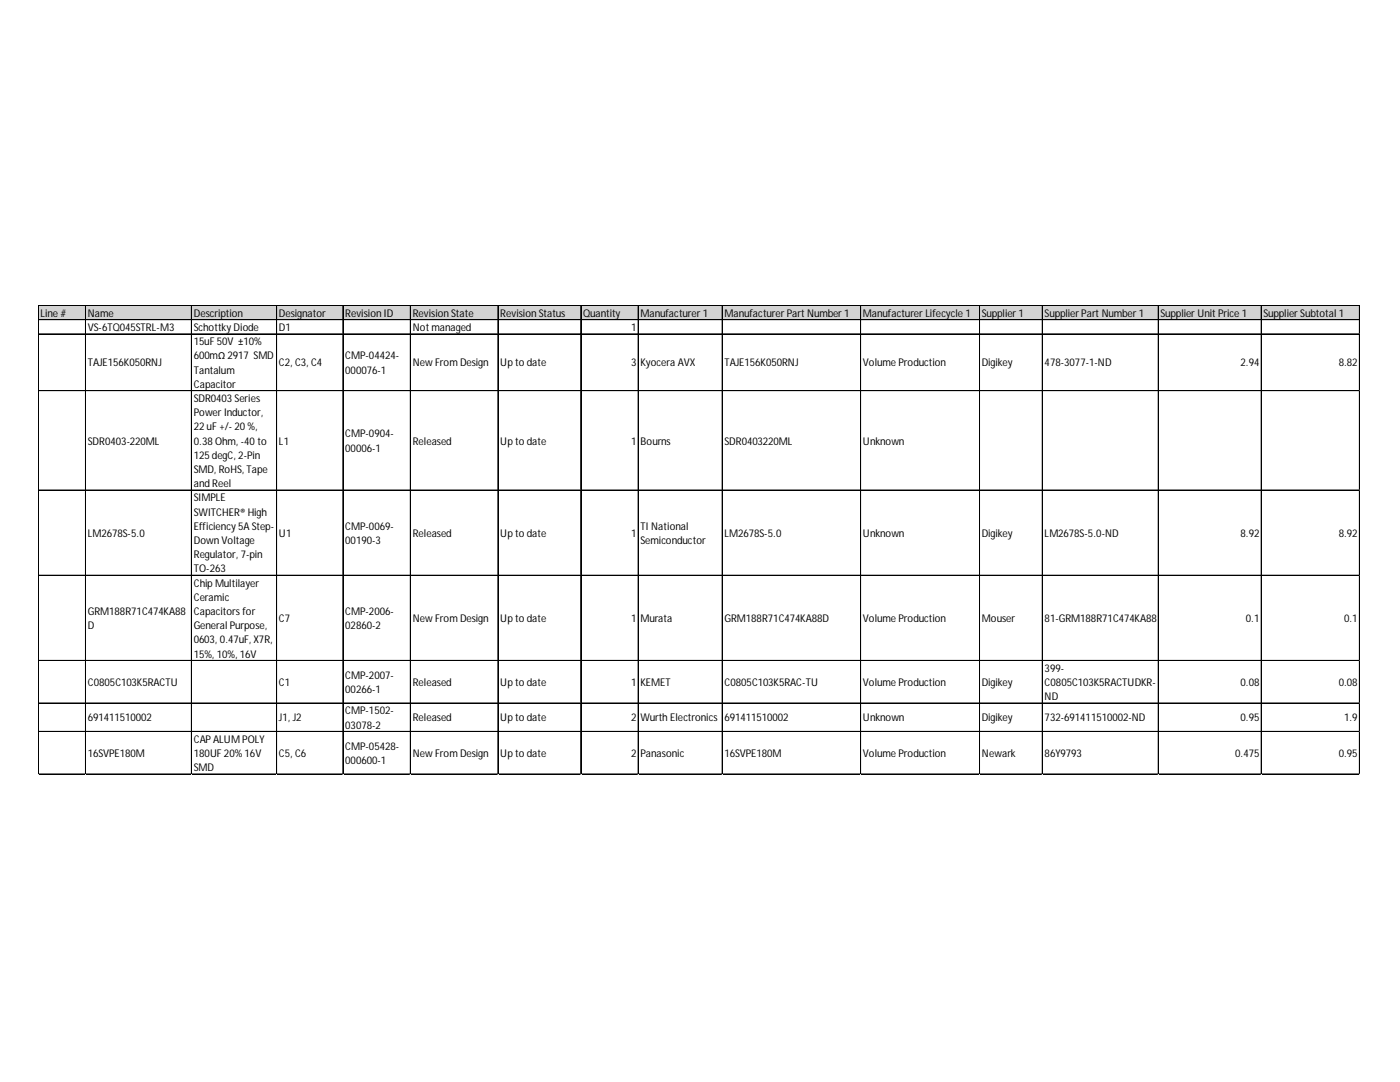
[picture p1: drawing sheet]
<svg xmlns="http://www.w3.org/2000/svg" width="279mm" height="216mm" viewBox="0 0 279 216" stroke-linecap="round" stroke-linejoin="round" font-family="sans-serif">
<defs><g id="words">
<g font-size="2.1">
<text x="8.1" y="63.2">Line #</text>
<text x="17.5" y="63.2">Name</text>
<text x="38.7" y="63.2">Description</text>
<text x="55.7" y="63.2">Designator</text>
<text x="68.9" y="63.2">Revision ID</text>
<text x="82.4" y="63.2">Revision State</text>
<text x="99.8" y="63.2">Revision Status</text>
<text x="116.4" y="63.2">Quantity</text>
<text x="127.8" y="63.2">Manufacturer1</text>
<text x="144.6" y="63.2">ManufacturerPart Number1</text>
<text x="172.2" y="63.2">Manufacturer Lifecycle 1</text>
<text x="196" y="63.2">Supplier1</text>
<text x="208.5" y="63.2">SupplierPart Number1</text>
<text x="231.6" y="63.2">Supplier Unit Price 1</text>
<text x="252.2" y="63.2">SupplierSubtotal 1</text>
<text x="17.5" y="66">VS-6TQ045STRL-M3</text>
<text x="38.7" y="66">Schottky Diode</text>
<text x="38.7" y="68.9">15uF 50V ±10%</text>
<text x="38.7" y="71.7">600mΩ 2917 SMD</text>
<text x="55.7" y="66">D1</text>
<text x="68.9" y="71.7">CMP-04424-</text>
<text x="82.4" y="66">Not managed</text>
<text x="125.9" y="66">1</text>
<text x="17.5" y="73.1">TAJE156K050RNJ</text>
<text x="38.7" y="74.5">Tantalum</text>
<text x="38.7" y="77.4">Capacitor</text>
<text x="55.7" y="73.1">C2, C3, C4</text>
<text x="68.9" y="74.5">000076-1</text>
<text x="82.4" y="73.1">New From Design</text>
<text x="99.8" y="73.1">Up to date</text>
<text x="125.9" y="73.1">3</text>
<text x="127.8" y="73.1">Kyocera AVX</text>
<text x="144.6" y="73.1">TAJE156K050RNJ</text>
<text x="172.2" y="73.1">Volume Production</text>
<text x="196" y="73.1">Digikey</text>
<text x="208.5" y="73.1">478-3077-1-ND</text>
<text x="247.6" y="73.1">2.94</text>
<text x="267.2" y="73.1">8.82</text>
<text x="38.7" y="80.2">SDR0403 Series</text>
<text x="38.7" y="83">Power Inductor,</text>
<text x="17.5" y="88.7">SDR0403-220ML</text>
<text x="38.7" y="85.9">22 uF +/- 20 %,</text>
<text x="38.7" y="88.7">0.38 Ohm, -40 to</text>
<text x="55.7" y="88.7">L1</text>
<text x="68.9" y="87.3">CMP-0904-</text>
<text x="82.4" y="88.7">Released</text>
<text x="99.8" y="88.7">Up to date</text>
<text x="125.9" y="88.7">1</text>
<text x="127.8" y="88.7">Bourns</text>
<text x="144.6" y="88.7">SDR0403220ML</text>
<text x="172.2" y="88.7">Unknown</text>
<text x="38.7" y="91.5">125 degC, 2-Pin</text>
<text x="38.7" y="94.4">SMD, RoHS, Tape</text>
<text x="68.9" y="90.1">00006-1</text>
<text x="38.7" y="97.2">and Reel</text>
<text x="38.7" y="100">SIMPLE</text>
<text x="17.5" y="107.1">LM2678S-5.0</text>
<text x="38.7" y="102.9">SWITCHER® High</text>
<text x="38.7" y="105.7">Efficiency 5A Step-</text>
<text x="55.7" y="107.1">U1</text>
<text x="68.9" y="105.7">CMP-0069-</text>
<text x="82.4" y="107.1">Released</text>
<text x="99.8" y="107.1">Up to date</text>
<text x="125.9" y="107.1">1</text>
<text x="127.8" y="105.7">TI National</text>
<text x="144.6" y="107.1">LM2678S-5.0</text>
<text x="172.2" y="107.1">Unknown</text>
<text x="196" y="107.1">Digikey</text>
<text x="208.5" y="107.1">LM2678S-5.0-ND</text>
<text x="247.6" y="107.1">8.92</text>
<text x="267.2" y="107.1">8.92</text>
<text x="38.7" y="108.5">Down Voltage</text>
<text x="38.7" y="111.4">Regulator, 7-pin</text>
<text x="68.9" y="108.5">00190-3</text>
<text x="127.8" y="108.5">Semiconductor</text>
<text x="38.7" y="114.2">TO-263</text>
<text x="38.7" y="117">Chip Multilayer</text>
<text x="38.7" y="119.9">Ceramic</text>
<text x="17.5" y="122.7">GRM188R71C474KA88</text>
<text x="17.5" y="125.5">D</text>
<text x="38.7" y="122.7">Capacitors for</text>
<text x="38.7" y="125.5">General Purpose,</text>
<text x="55.7" y="124.1">C7</text>
<text x="68.9" y="122.7">CMP-2006-</text>
<text x="68.9" y="125.5">02860-2</text>
<text x="82.4" y="124.1">New From Design</text>
<text x="99.8" y="124.1">Up to date</text>
<text x="125.9" y="124.1">1</text>
<text x="127.8" y="124.1">Murata</text>
<text x="144.6" y="124.1">GRM188R71C474KA88D</text>
<text x="172.2" y="124.1">Volume Production</text>
<text x="196" y="124.1">Mouser</text>
<text x="208.5" y="124.1">81-GRM188R71C474KA88</text>
<text x="248.6" y="124.1">0.1</text>
<text x="268.2" y="124.1">0.1</text>
<text x="38.7" y="128.4">0603, 0.47uF, X7R,</text>
<text x="38.7" y="131.2">15%, 10%, 16V</text>
<text x="17.5" y="136.9">C0805C103K5RACTU</text>
<text x="55.7" y="136.9">C1</text>
<text x="68.9" y="135.4">CMP-2007-</text>
<text x="82.4" y="136.9">Released</text>
<text x="99.8" y="136.9">Up to date</text>
<text x="125.9" y="136.9">1</text>
<text x="127.8" y="136.9">KEMET</text>
<text x="144.6" y="136.9">C0805C103K5RAC-TU</text>
<text x="172.2" y="136.9">Volume Production</text>
<text x="196" y="136.9">Digikey</text>
<text x="208.5" y="134">399-</text>
<text x="208.5" y="136.9">C0805C103K5RACTUDKR-</text>
<text x="247.6" y="136.9">0.08</text>
<text x="267.2" y="136.9">0.08</text>
<text x="17.5" y="143.9">691411510002</text>
<text x="55.7" y="143.9">J1, J2</text>
<text x="68.9" y="138.3">00266-1</text>
<text x="68.9" y="142.5">CMP-1502-</text>
<text x="82.4" y="143.9">Released</text>
<text x="99.8" y="143.9">Up to date</text>
<text x="125.9" y="143.9">2</text>
<text x="127.8" y="143.9">Wurth Electronics</text>
<text x="144.6" y="143.9">691411510002</text>
<text x="172.2" y="143.9">Unknown</text>
<text x="196" y="143.9">Digikey</text>
<text x="208.5" y="139.7">ND</text>
<text x="208.5" y="143.9">732-691411510002-ND</text>
<text x="247.6" y="143.9">0.95</text>
<text x="268.2" y="143.9">1.9</text>
<text x="38.7" y="148.2">CAPALUM POLY</text>
<text x="68.9" y="145.4">03078-2</text>
<text x="68.9" y="149.6">CMP-05428-</text>
<text x="17.5" y="151">16SVPE180M</text>
<text x="38.7" y="151">180UF 20% 16V</text>
<text x="38.7" y="153.9">SMD</text>
<text x="55.7" y="151">C5, C6</text>
<text x="68.9" y="152.4">000600-1</text>
<text x="82.4" y="151">New From Design</text>
<text x="99.8" y="151">Up to date</text>
<text x="125.9" y="151">2</text>
<text x="127.8" y="151">Panasonic</text>
<text x="144.6" y="151">16SVPE180M</text>
<text x="172.2" y="151">Volume Production</text>
<text x="196" y="151">Newark</text>
<text x="208.5" y="151">86Y9793</text>
<text x="246.5" y="151">0.475</text>
<text x="267.2" y="151">0.95</text>
</g>
</g></defs>
<path d="M7.7 61h263.8v2.9h-263.8z" fill="#d3d3d3"/>
<g fill="none" stroke="#000" stroke-width=".2">
<path d="M7.6 61v93.6M7.7 61v93.6M7.7 61h263.7M7.7 63.8h263.7M7.7 66.6h263.7M7.7 66.7h263.7M7.7 78h263.7M17.1 61.1v93.5M38.2 61.1v93.5M38.3 61.1v93.5M55.2 61.1v93.5M55.3 61.1v93.5"/>
<path d="M68.4 61.1v93.5M68.5 61.1v93.5M81.9 61.1v93.5M99.4 61.1v93.5M115.9 61.1v93.5M116 61.1v93.5M127.3 61.1v93.5M127.4 61.1v93.5M144.1 61.1v93.5M144.2 61.1v93.5M171.7 61.1v93.5M171.8 61.1v93.5"/>
<path d="M195.5 61.1v93.5M208 61.1v93.5M208.1 61.1v93.5M231.1 61.1v93.5M231.2 61.1v93.5M251.7 61.1v93.5M251.8 61.1v93.5M271.3 61.1v93.5M271.4 61.1v93.5M7.7 97.8h263.7M7.7 114.8h263.7M7.7 131.8h263.7"/>
<path d="M7.7 140.3h263.7M7.7 145.9h263.7M7.7 146h263.7M7.7 154.4h263.7M7.7 154.5h263.7"/>
</g>
<path d="M7.6 154.6h.1" fill="none" stroke="#e0e0e0" stroke-width=".2"/>
<path d="M7.6 154.6h.1z" fill="#e0e0e0"/>
<path d="M17.1 154.6h.1" fill="none" stroke="#e0e0e0" stroke-width=".2"/>
<path d="M17.1 154.6h.1z" fill="#e0e0e0"/>
<path d="M38.2 154.6h.1" fill="none" stroke="#e0e0e0" stroke-width=".2"/>
<path d="M38.2 154.6h.1z" fill="#e0e0e0"/>
<path d="M55.2 154.6h.1" fill="none" stroke="#e0e0e0" stroke-width=".2"/>
<path d="M55.2 154.6h.1z" fill="#e0e0e0"/>
<path d="M68.4 154.6h.1" fill="none" stroke="#e0e0e0" stroke-width=".2"/>
<path d="M68.4 154.6h.1z" fill="#e0e0e0"/>
<path d="M81.9 154.6h.1" fill="none" stroke="#e0e0e0" stroke-width=".2"/>
<path d="M81.9 154.6h.1z" fill="#e0e0e0"/>
<path d="M99.4 154.6h.1" fill="none" stroke="#e0e0e0" stroke-width=".2"/>
<path d="M99.4 154.6h.1z" fill="#e0e0e0"/>
<path d="M115.9 154.6h.1" fill="none" stroke="#e0e0e0" stroke-width=".2"/>
<path d="M115.9 154.6h.1z" fill="#e0e0e0"/>
<path d="M127.3 154.6h.1" fill="none" stroke="#e0e0e0" stroke-width=".2"/>
<path d="M127.3 154.6h.2z" fill="#e0e0e0"/>
<path d="M144.1 154.6h.1" fill="none" stroke="#e0e0e0" stroke-width=".2"/>
<path d="M144.1 154.6h.1z" fill="#e0e0e0"/>
<path d="M171.7 154.6h.1" fill="none" stroke="#e0e0e0" stroke-width=".2"/>
<path d="M171.7 154.6h.2z" fill="#e0e0e0"/>
<path d="M195.5 154.6h.1" fill="none" stroke="#e0e0e0" stroke-width=".2"/>
<path d="M195.5 154.6h.1z" fill="#e0e0e0"/>
<path d="M208 154.6h.1" fill="none" stroke="#e0e0e0" stroke-width=".2"/>
<path d="M208 154.6h.1z" fill="#e0e0e0"/>
<path d="M231.1 154.6h.1" fill="none" stroke="#e0e0e0" stroke-width=".2"/>
<path d="M231.1 154.6h.2z" fill="#e0e0e0"/>
<path d="M251.7 154.6h.1" fill="none" stroke="#e0e0e0" stroke-width=".2"/>
<path d="M251.7 154.6h.1z" fill="#e0e0e0"/>
<path d="M271.3 154.6h.1" fill="none" stroke="#e0e0e0" stroke-width=".2"/>
<path d="M271.3 154.6h.1z" fill="#e0e0e0"/>
<path d="M271.4 66.6h.1" fill="none" stroke="#e0e0e0" stroke-width=".2"/>
<path d="M271.4 66.6l.1 .1z" fill="#e0e0e0"/>
<path d="M271.4 78h.1" fill="none" stroke="#e0e0e0" stroke-width=".2"/>
<path d="M271.4 78l.1 .1z" fill="#e0e0e0"/>
<path d="M271.4 97.8h.1" fill="none" stroke="#e0e0e0" stroke-width=".2"/>
<path d="M271.4 97.8l.1 .1z" fill="#e0e0e0"/>
<path d="M271.4 114.8h.1" fill="none" stroke="#e0e0e0" stroke-width=".2"/>
<path d="M271.4 114.8l.1 .1z" fill="#e0e0e0"/>
<path d="M271.4 131.8h.1" fill="none" stroke="#e0e0e0" stroke-width=".2"/>
<path d="M271.4 131.8l.1 .1z" fill="#e0e0e0"/>
<path d="M271.4 140.3h.1" fill="none" stroke="#e0e0e0" stroke-width=".2"/>
<path d="M271.4 140.3l.1 .1z" fill="#e0e0e0"/>
<path d="M271.4 145.9h.1" fill="none" stroke="#e0e0e0" stroke-width=".2"/>
<path d="M271.4 145.9l.1 .2z" fill="#e0e0e0"/>
<path d="M271.4 154.4h.1" fill="none" stroke="#e0e0e0" stroke-width=".2"/>
<path d="M271.4 154.4l.1 .2z" fill="#e0e0e0"/>
<use href="#words"/>
</svg>
